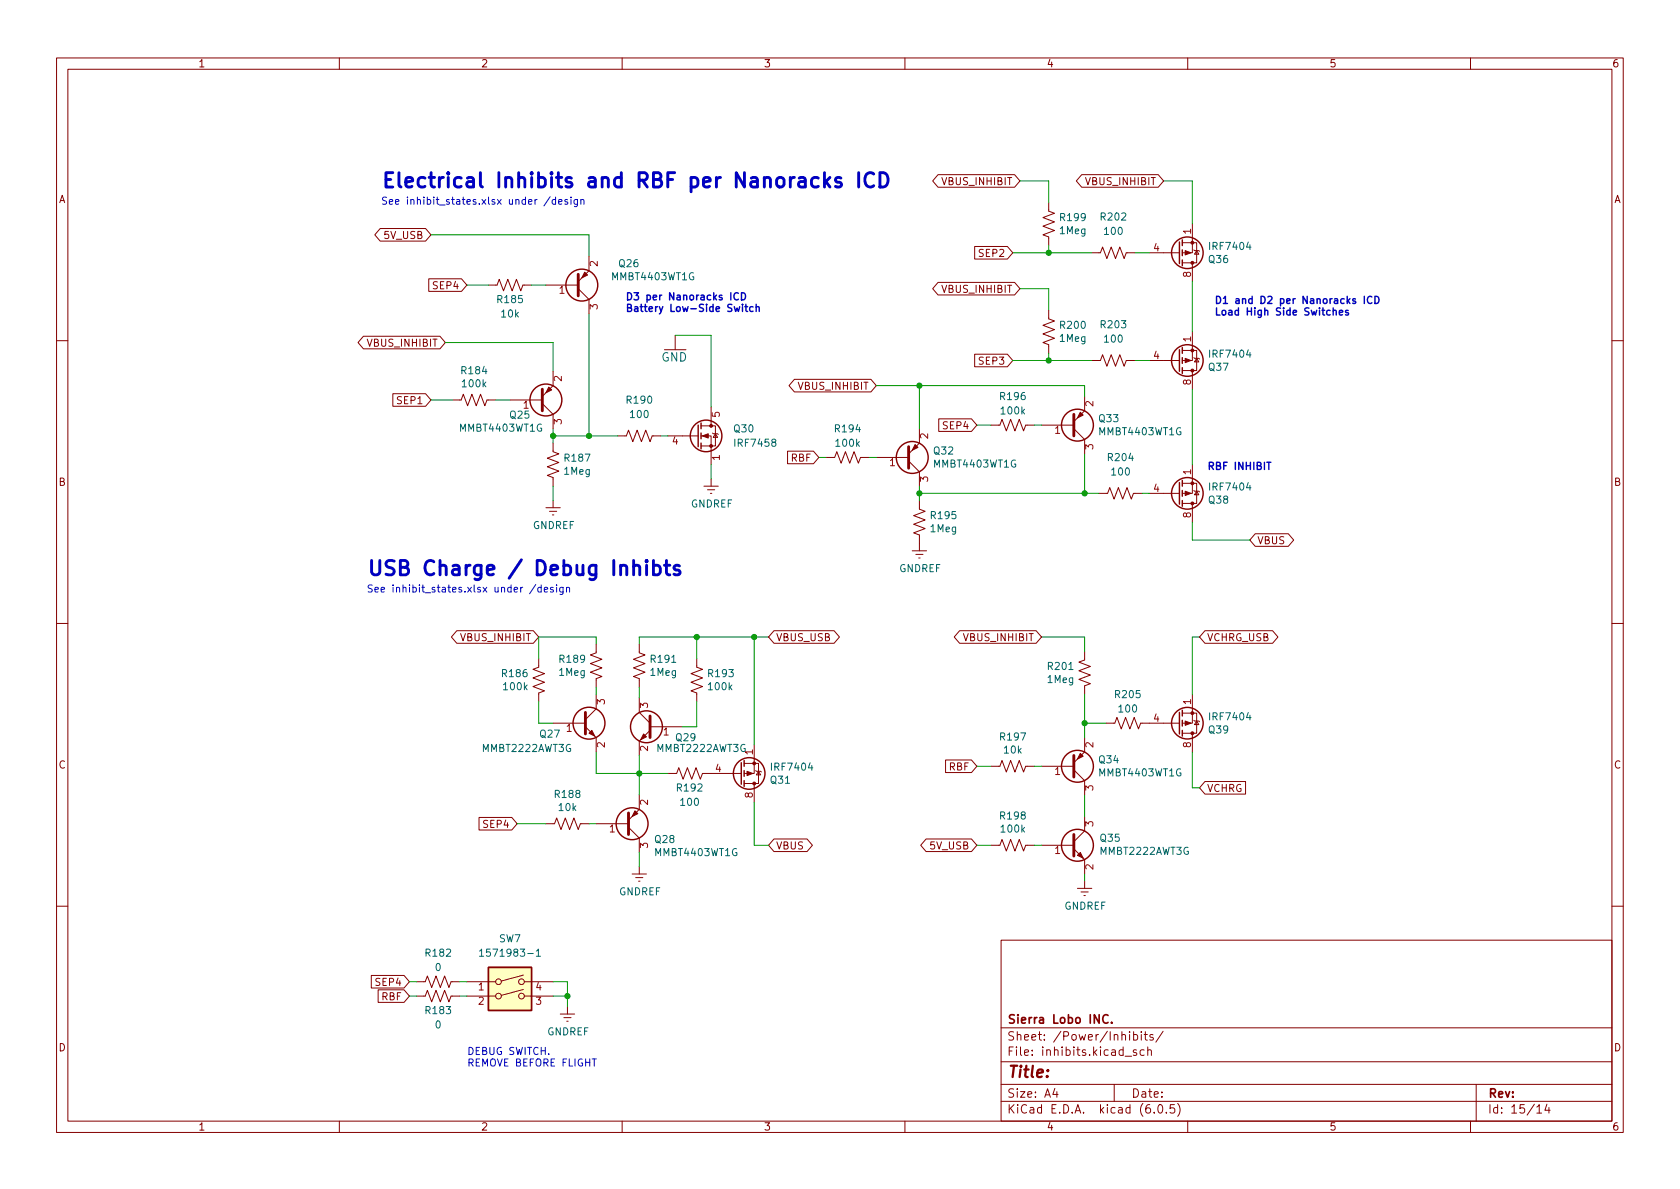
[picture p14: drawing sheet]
<svg xmlns="http://www.w3.org/2000/svg" width="297mm" height="210mm" viewBox="0 0 297 210" stroke-linecap="round" stroke-linejoin="round" font-family="sans-serif">
<defs><g id="words">
<g font-size="3.5" fill="#0000c2">
<text x="67.3" y="33.2">Electrical Inhibits and RBF per Nanoracks ICD</text>
<text x="64.8" y="101.8">USB Charge / Debug Inhibts</text>
</g>
<text font-size="2.8" fill="#840000" x="178" y="190.6">Title:</text>
<text font-size="2.1" fill="#006464" x="116.9" y="63.9">GND</text>
<g font-size="2.1" fill="#840000">
<text x="178" y="184">Sheet: /Power/Inhibits/</text>
<text x="178" y="181">Sierra Lobo INC.</text>
<text x="178" y="186.7">File: inhibits.kicad_sch</text>
<text x="178" y="196.9">KiCad E.D.A. kicad (6.0.5)</text>
<text x="178" y="194.1">Size: A4</text>
<text x="200" y="194.1">Date:</text>
<text x="263" y="194.1">Rev:</text>
<text x="263" y="196.9">Id: 15/14</text>
</g>
<g font-size="1.8" fill="#840000">
<text x="35" y="11.9">1</text>
<text x="85" y="11.9">2</text>
<text x="135" y="11.9">3</text>
<text x="185" y="11.9">4</text>
<text x="235" y="11.9">5</text>
<text x="285" y="11.9">6</text>
<text x="10.3" y="35.9">A</text>
<text x="166.8" y="32.7">VBUS_INHIBIT</text>
<text x="192.2" y="32.7">VBUS_INHIBIT</text>
<text x="285.3" y="35.9">A</text>
<text x="68" y="42.2">5V_USB</text>
<text x="173.3" y="45.4">SEP2</text>
<text x="76.8" y="51.1">SEP4</text>
<text x="166.8" y="51.8">VBUS_INHIBIT</text>
<text x="65.2" y="61.3">VBUS_INHIBIT</text>
<text x="173.3" y="64.5">SEP3</text>
<text x="70.4" y="71.5">SEP1</text>
<text x="141.4" y="68.9">VBUS_INHIBIT</text>
<text x="166.9" y="75.9">SEP4</text>
<text x="139.9" y="81.6">RBF</text>
<text x="10.3" y="85.9">B</text>
<text x="285.3" y="85.9">B</text>
<text x="222.2" y="96.2">VBUS</text>
<text x="81.7" y="113.4">VBUS_INHIBIT</text>
<text x="137.2" y="113.4">VBUS_USB</text>
<text x="170.6" y="113.4">VBUS_INHIBIT</text>
<text x="213.4" y="113.4">VCHRG_USB</text>
<text x="10.3" y="135.9">C</text>
<text x="167.8" y="136.2">RBF</text>
<text x="285.3" y="135.9">C</text>
<text x="213.4" y="140">VCHRG</text>
<text x="85.6" y="146.4">SEP4</text>
<text x="137.2" y="150.2">VBUS</text>
<text x="164.6" y="150.2">5V_USB</text>
<text x="66.6" y="174.3">SEP4</text>
<text x="67.5" y="176.9">RBF</text>
<text x="10.3" y="185.9">D</text>
<text x="285.3" y="185.9">D</text>
<text x="35" y="199.9">1</text>
<text x="85" y="199.9">2</text>
<text x="135" y="199.9">3</text>
<text x="185" y="199.9">4</text>
<text x="235" y="199.9">5</text>
<text x="285" y="199.9">6</text>
</g>
<g font-size="1.8" fill="#0000c2">
<text x="67.3" y="36.2">See inhibit_states.xlsx under /design</text>
<text x="110.5" y="53.1">D3 per Nanoracks ICD</text>
<text x="214.6" y="53.7">D1 and D2 per Nanoracks ICD</text>
<text x="110.5" y="55.1">Battery Low-Side Switch</text>
<text x="214.6" y="55.8">Load High Side Switches</text>
<text x="213.4" y="83.1">RBF INHIBIT</text>
<text x="64.8" y="104.8">See inhibit_states.xlsx under /design</text>
<text x="82.5" y="186.5">DEBUG SWITCH.</text>
<text x="82.5" y="188.6">REMOVE BEFORE FLIGHT</text>
</g>
<g font-size="1.8" fill="#006464">
<text x="187.4" y="41.4">1Meg</text>
<text x="187.6" y="39.1">R199</text>
<text x="194.7" y="39">R202</text>
<text x="195.4" y="41.5">100</text>
<text x="109.5" y="47.2">Q26</text>
<text x="213.8" y="46.5">Q36</text>
<text x="214.1" y="44.2">IRF7404</text>
<text x="88.1" y="53.6">R185</text>
<text x="108.3" y="49.5">MMBT4403WT1G</text>
<text x="88.7" y="56.1">10k</text>
<text x="187.6" y="58.1">R200</text>
<text x="194.7" y="58">R203</text>
<text x="187.4" y="60.4">1Meg</text>
<text x="195.4" y="60.6">100</text>
<text x="213.8" y="65.6">Q37</text>
<text x="214.1" y="63.2">IRF7404</text>
<text x="81.7" y="66.2">R184</text>
<text x="81.9" y="68.5">100k</text>
<text x="110.9" y="71.4">R190</text>
<text x="177" y="70.7">R196</text>
<text x="81.4" y="76.3">MMBT4403WT1G</text>
<text x="90.2" y="74">Q25</text>
<text x="111.6" y="73.9">100</text>
<text x="129.8" y="76.4">Q30</text>
<text x="147.7" y="76.4">R194</text>
<text x="177.1" y="73.3">100k</text>
<text x="194.4" y="74.6">Q33</text>
<text x="194.4" y="77">MMBT4403WT1G</text>
<text x="99.8" y="83.9">1Meg</text>
<text x="99.9" y="81.6">R187</text>
<text x="130.1" y="79">IRF7458</text>
<text x="147.9" y="79">100k</text>
<text x="165.2" y="80.4">Q32</text>
<text x="165.2" y="82.7">MMBT4403WT1G</text>
<text x="196" y="81.5">R204</text>
<text x="122.1" y="89.7">GNDREF</text>
<text x="196.6" y="84.1">100</text>
<text x="213.8" y="89">Q38</text>
<text x="214.1" y="86.7">IRF7404</text>
<text x="94.2" y="93.5">GNDREF</text>
<text x="164.6" y="94.1">1Meg</text>
<text x="164.7" y="91.8">R195</text>
<text x="159" y="101.2">GNDREF</text>
<text x="88.9" y="119.7">R186</text>
<text x="98.9" y="119.5">1Meg</text>
<text x="99" y="117.2">R189</text>
<text x="115" y="119.5">1Meg</text>
<text x="115.2" y="117.2">R191</text>
<text x="125.3" y="119.7">R193</text>
<text x="185.4" y="118.5">R201</text>
<text x="89.1" y="122">100k</text>
<text x="125.4" y="122">100k</text>
<text x="185.3" y="120.8">1Meg</text>
<text x="197.3" y="123.4">R205</text>
<text x="197.9" y="126">100</text>
<text x="95.5" y="130.4">Q27</text>
<text x="119.6" y="131.1">Q29</text>
<text x="177" y="130.9">R197</text>
<text x="213.8" y="129.7">Q39</text>
<text x="214.1" y="127.4">IRF7404</text>
<text x="85.3" y="133">MMBT2222AWT3G</text>
<text x="116.2" y="133">MMBT2222AWT3G</text>
<text x="136.6" y="136.3">IRF7404</text>
<text x="177.6" y="133.2">10k</text>
<text x="194.4" y="135">Q34</text>
<text x="194.4" y="137.3">MMBT4403WT1G</text>
<text x="98.2" y="141.1">R188</text>
<text x="98.9" y="143.4">10k</text>
<text x="119.8" y="139.9">R192</text>
<text x="120.4" y="142.5">100</text>
<text x="136.3" y="138.6">Q31</text>
<text x="115.9" y="149.1">Q28</text>
<text x="177" y="144.9">R198</text>
<text x="177.1" y="147.2">100k</text>
<text x="194.6" y="148.8">Q35</text>
<text x="115.9" y="151.4">MMBT4403WT1G</text>
<text x="194.6" y="151.1">MMBT2222AWT3G</text>
<text x="109.4" y="158.3">GNDREF</text>
<text x="188.2" y="160.9">GNDREF</text>
<text x="88.3" y="166.6">SW7</text>
<text x="75.4" y="169.2">R182</text>
<text x="77" y="171.7">0</text>
<text x="85.9" y="169.2">1571983-1</text>
<text x="75.4" y="179.3">R183</text>
<text x="77" y="181.9">0</text>
<text x="96.7" y="183.1">GNDREF</text>
</g>
<g font-size="1.8" fill="#a90000">
<text x="210.6" y="41.4" transform="rotate(-90 210.6 41.4)">1</text>
<text x="105.7" y="47.1" transform="rotate(-90 105.7 47.1)">2</text>
<text x="204" y="44.4">4</text>
<text x="98.9" y="51.9">1</text>
<text x="210.6" y="49" transform="rotate(-90 210.6 49)">8</text>
<text x="105.7" y="54.7" transform="rotate(-90 105.7 54.7)">3</text>
<text x="204" y="63.5">4</text>
<text x="210.6" y="60.4" transform="rotate(-90 210.6 60.4)">1</text>
<text x="99.3" y="67.4" transform="rotate(-90 99.3 67.4)">2</text>
<text x="193.3" y="71.9" transform="rotate(-90 193.3 71.9)">2</text>
<text x="210.6" y="68.1" transform="rotate(-90 210.6 68.1)">8</text>
<text x="92.5" y="72.3">1</text>
<text x="99.3" y="75" transform="rotate(-90 99.3 75)">3</text>
<text x="127.3" y="73.8" transform="rotate(-90 127.3 73.8)">5</text>
<text x="164.1" y="77.6" transform="rotate(-90 164.1 77.6)">2</text>
<text x="186.5" y="76.7">1</text>
<text x="118.9" y="78.6">4</text>
<text x="127.3" y="81.4" transform="rotate(-90 127.3 81.4)">1</text>
<text x="157.3" y="82.4">1</text>
<text x="193.3" y="79.5" transform="rotate(-90 193.3 79.5)">3</text>
<text x="210.6" y="83.9" transform="rotate(-90 210.6 83.9)">1</text>
<text x="164.1" y="85.2" transform="rotate(-90 164.1 85.2)">3</text>
<text x="204" y="87">4</text>
<text x="210.6" y="91.5" transform="rotate(-90 210.6 91.5)">8</text>
<text x="106.9" y="124.6" transform="rotate(-90 106.9 124.6)">3</text>
<text x="114.6" y="125.2" transform="rotate(-90 114.6 125.2)">3</text>
<text x="210.6" y="124.6" transform="rotate(-90 210.6 124.6)">1</text>
<text x="100.2" y="129.4">1</text>
<text x="117.3" y="130">1</text>
<text x="204" y="127.6">4</text>
<text x="106.9" y="132.2" transform="rotate(-90 106.9 132.2)">2</text>
<text x="114.6" y="132.8" transform="rotate(-90 114.6 132.8)">2</text>
<text x="126.5" y="136.5">4</text>
<text x="133.1" y="133.5" transform="rotate(-90 133.1 133.5)">1</text>
<text x="186.5" y="137">1</text>
<text x="193.3" y="132.2" transform="rotate(-90 193.3 132.2)">2</text>
<text x="210.6" y="132.2" transform="rotate(-90 210.6 132.2)">8</text>
<text x="114.6" y="142.3" transform="rotate(-90 114.6 142.3)">2</text>
<text x="133.1" y="141.1" transform="rotate(-90 133.1 141.1)">8</text>
<text x="193.3" y="139.8" transform="rotate(-90 193.3 139.8)">3</text>
<text x="107.8" y="147.2">1</text>
<text x="114.6" y="150" transform="rotate(-90 114.6 150)">3</text>
<text x="193.3" y="146.2" transform="rotate(-90 193.3 146.2)">3</text>
<text x="186.5" y="151">1</text>
<text x="193.3" y="153.8" transform="rotate(-90 193.3 153.8)">2</text>
<text x="84.6" y="175.1">1</text>
<text x="84.6" y="177.7">2</text>
<text x="94.8" y="177.7">3</text>
<text x="94.8" y="175.1">4</text>
</g>
</g></defs>
<g fill="none" stroke="#840000" stroke-width=".18">
<path d="M10 10.2h277v190.1h-277zM12 12.2h273v186.1h-273zM60 10.2v2M110 10.2v2M160 10.2v2M210 10.2v2M260 10.2v2M165.9 30.9h13.5l.9 1.1-.9 1.1h-13.5l-1-1.1zM185.4 35.8v1.5l1 .4-2 .8 2 .7-2 .8 2 .8-2 .7 1 .4v1.5M191.3 30.9h13.5l.9 1.1-.9 1.1h-13.5l-1-1.1zM210.8 39.6v5.1h-1.8M64.3 59.5h13.5l.9 1.1-.9 1.1h-13.5l-1-1.1z"/>
<path d="M67.2 40.4h8l1 1.1-1 1.1h-8l-.9-1.1zM75.8 49.3h5.8l.9 1.1-.9 1.1h-5.8zM86.4 50.4h1.5l.4-1 .7 2 .8-2 .8 2 .7-2 .8 2 .4-1h1.5M96.5 50.4h5.7M102.2 51l1.9 2v2.5M104.1 45.3v2.6l-1.9 1.9M119.4 59.3v2.5M165.9 49.9h13.5l.9 1.1-.9 1.2h-13.5l-1-1.2zM172.3 43.6h5.8l1 1.1-1 1.1h-5.8zM185.4 54.9v1.5l1 .4-2 .7 2 .8-2 .7 2 .8-2 .8 1 .4v1.5M193 44.7h1.6l.3-1 .8 2 .8-2 .7 2 .8-2 .8 2 .3-1h1.6M203.2 44.7h5.3"/>
<path d="M209 42.9h2.6v3.6h-2.6M210.8 58.7v5h-1.8M210.8 46.5v3.3M211.1 44.2l.1 .1h.8l.1 .1M211.6 44.3l.4 .7h-.8zM10 60.2h2M69.5 69.6h5.7l1 1.1-1 1.1h-5.7zM80 70.7h1.5l.4-1 .8 2 .7-2 .8 2 .8-2 .7 2 .4-1h1.5M90.2 70.7h5.7M95.9 71.4l1.9 1.9v2.5M97.8 65.7v2.5l-1.9 1.9M97.8 78.4v1.5l1 .4-2 .7 2 .8-2 .7 2 .8-2 .8 1 .3v1.6"/>
<path d="M109.2 77.1h1.5l.4-1 .8 2 .7-2 .8 2 .8-2 .7 2 .4-1h1.5M117.5 61.8h3.8M118.1 77.1h5.3M124 77.1h1.7v5.1M124 75.3h2.5v3.6h-2.5M125.7 72v3.3M126 76.6l.1 .1h.8l.1 .1M126.5 76.7l.4 .6h-.8zM139.2 79.8h4.6l1 1.1-1 1.1h-4.6zM140.5 67.1h13.5l.9 1.1-.9 1.1h-13.5l-1-1.1zM162.6 75.8v2.6l-1.9 1.9M166 74.1h5.8l.9 1.1-.9 1.1h-5.8z"/>
<path d="M172.3 62.6h5.8l1 1.1-1 1.2h-5.8zM175.3 75.2h1.5l.4-1 .7 2 .8-2 .8 2 .7-2 .8 2 .4-1h1.5M184.1 75.2h5.8M189.9 75.8l1.9 1.9v2.6M191.8 70.1v2.5l-1.9 1.9M193 63.7h1.6l.3-1 .8 2.1 .8-2.1 .7 2.1 .8-2.1 .8 2.1 .3-1.1h1.6M203.2 63.7h5.3M209 62h2.6v3.5h-2.6M210.8 65.5v3.3M211.1 63.2l.1 .2h.8l.1 .1M211.6 63.4l.4 .6h-.8zM285 60.2h2"/>
<path d="M96.5 89.8h2.6M97.2 90.4h1.2M97.7 91.1h.2M97.8 88.5v1.3M124.5 86h2.5M125.1 86.6h1.3M125.6 87.2h.3M125.7 84.7v1.3M146 80.9h1.6l.4-1 .7 2 .8-2 .7 2 .8-2 .8 2 .3-1h1.6M154.9 80.9h5.8M160.7 81.5l1.9 1.9v2.6M161.3 97.4h2.5"/>
<path d="M161.9 98h1.3M162.4 98.7h.3M162.6 88.5v1.5l1 .4-2.1 .8 2.1 .7-2.1 .8 2.1 .8-2.1 .7 1.1 .4v2.8M194.3 87.2h1.5l.4-1 .8 2.1 .7-2.1 .8 2.1 .8-2.1 .7 2.1 .4-1.1h1.5M203.2 87.2h5.3M209 85.5h2.6v3.5h-2.6M210.8 82.2v5h-1.8M210.8 89v3.3M211.1 86.7l.1 .2h.8l.1 .1M211.6 86.9l.4 .6h-.8zM221.9 94.4h5.9l.9 1.1-.9 1.1h-5.9l-.9-1.1zM10 110.2h2"/>
<path d="M80.8 111.5h13.5l.9 1.1-.9 1.2h-13.5l-1-1.2zM95.2 116.5v1.5l-1 .4 2.1 .7-2.1 .8 2.1 .7-2.1 .8 2.1 .8-1.1 .3v1.6M105.4 113.9v1.5l-1 .4 2 .8-2 .7 2 .8-2 .8 2 .7-1 .4v1.5M113 113.9v1.5l1 .4-2 .8 2 .7-2 .8 2 .8-2 .7 1 .4v1.5M123.2 116.5v1.5l1 .4-2 .7 2 .8-2 .7 2 .8-2 .8 1 .3v1.6M136.8 111.5h10.7l.9 1.1-.9 1.2h-10.7l-.9-1.2zM169.7 111.5h13.5l.9 1.1-.9 1.2h-13.5l-1-1.2zM191.8 115.2v1.5l-1 .4 2 .8-2 .7 2 .8-2 .7 2 .8-1 .4v1.5M213 111.5h12l1 1.1-1 1.2h-12l-.9-1.2zM285 110.2h2M97.8 127.9h5.7M103.5 128.5l1.9 1.9v2.6"/>
<path d="M105.4 122.8v2.5l-1.9 1.9M113 123.4v2.6l1.9 1.9M114.9 129.2l-1.9 1.9v2.5M114.9 128.5h5.7M118.1 136.8h1.5l.4-1 .8 2 .7-2 .8 2 .8-2 .7 2 .4-1h6.9M131.6 135h2.5v3.6h-2.5M133.3 131.7v5.1h-1.7M133.3 138.6v3.3M133.6 136.3l.1 .1h.8l.1 .1M134.1 136.4l.4 .6h-.8zM167.2 134.4h4.6l.9 1.1-.9 1.1h-4.6zM175.3 135.5h1.5l.4-1 .7 2 .8-2 .8 2 .7-2 .8 2 .4-1h1.5"/>
<path d="M184.1 135.5h5.8M189.9 136.1l1.9 1.9v2.6M191.8 130.4v2.6l-1.9 1.9M195.6 127.9h1.5l.4-1 .7 2 .8-2 .8 2 .7-2 .8 2 .4-1h6.8M209 126.1h2.6v3.6h-2.6M210.8 122.8v5.1h-1.8M210.8 129.7v3.3M211.1 127.4l.1 .1h.8l.1 .1M211.6 127.5l.4 .6h-.8zM213 138.2h7.2v2.2h-7.2l-.9-1.1zM84.7 144.6h5.8l.9 1.1-.9 1.1h-5.8zM96.5 145.7h1.5l.4-1.1 .8 2.1 .7-2.1 .8 2.1 .8-2.1 .7 2.1 .4-1h1.5"/>
<path d="M105.4 145.7h5.7M111.1 146.3l1.9 1.9v2.5M111.8 154.6h2.5M112.4 155.2h1.3M112.9 155.8h.3M113 140.6v2.5l-1.9 1.9M113 153.3v1.3M136.8 148.4h5.9l.9 1.1-.9 1.1h-5.9l-.9-1.1zM163.7 148.4h8.1l.9 1.1-.9 1.1h-8.1l-.9-1.1zM175.3 149.5h1.5l.4-1 .7 2 .8-2 .8 2 .7-2 .8 2 .4-1h1.5M184.1 149.5h5.8M189.9 150.1l1.9 1.9v2.6"/>
<path d="M190.5 157.1h2.5M191.1 157.7h1.3M191.6 158.4h.3M191.8 144.4v2.5l-1.9 1.9M191.8 155.8v1.3M10 160.2h2M65.6 172.5h5.8l1 1.1-1 1.1h-5.8zM66.9 175h4.5l1 1.1-1 1.2h-4.5zM73.7 176.1h1.5l.4-1 .7 2.1 .8-2.1 .8 2.1 .7-2.1 .8 2.1 .4-1.1h1.5M73.7 173.6h1.5l.4-1 .7 2 .8-2 .8 2 .7-2 .8 2 .4-1h1.5M82.5 176.1h5.1M82.5 173.6h5.1"/>
<path d="M92.5 175l-3.9 1M92.5 172.4l-3.9 1.1M92.7 176.1h5.1M92.7 173.6h5.1M99.1 179.3h2.5M99.7 180h1.3M100.3 178v1.3M177 166.3h108v32h-108zM285 160.2h2M60 198.3v2M100.2 180.6h.3M110 198.3v2"/>
<path d="M160 198.3v2M177 194.8h108M177 191.8h108M177 187.8h108M177 181.8h108M186.5 192.5l-.4 1h1M186.9 193v1M197 191.8v3M198.9 186.8h1.2M199.7 182.4v.2M199.7 182.9v1M200.4 183l.5-.1 .2 .3v.4l-.1 .3h-.6"/>
<path d="M200.4 182.4v1.5M200.9 185.7l-.3-.1-.2 .2v.3l.5 .1v.4h-.5M201.8 182.4v.2M201.8 182.9v1M202.3 185.7l-.4-.1-.3 .3v.4l.1 .3h.6M202.3 182.9h.6M202.5 182.4v1.3l.4 .2M202.9 185.8l.2-.2 .4 .1 .1 .9M202.9 185.1v1.5M203.9 183l-.4-.1-.2 .2 .1 .3 .5 .1v.4h-.6M204.1 196.7v.1M204.9 195.4l.2-.1a.81 .81 0 0 1 .6 .7 .81 .81 0 0 1-.3 .8h-.2a.81 .81 0 0 1-.6-.6 .81 .81 0 0 1 .3-.8z"/>
<path d="M205.6 182.4l-1.2 1.9M206.2 196.7v.1M207.6 195.3h-.7v.7l.2-.1 .5 .1 .1 .2-.1 .5-.2 .1-.5-.1M208.2 195.1a1.72 1.72 0 0 1 0 2.3M210 198.3v2M260 198.3v2M261 191.8v6.5M271.7 195.8l.5-.5v1.5M271.7 196.8h.9M273.5 195.3l-.4 1h1M273.9 195.8v1"/>
<circle cx="88.1" cy="176.1" r=".51"/>
<circle cx="88.1" cy="173.6" r=".51"/>
<circle cx="92.2" cy="176.1" r=".51"/>
<circle cx="92.2" cy="173.6" r=".51"/>
</g>
<path d="M195.9 179.6a.6 .6 0 0 0-.7 0 .6 .6 0 0 0-.2 .7 .56 .56 0 0 0 .3 .6 .56 .56 0 0 0 .6-.1M196.6 180.8v.1" fill="none" stroke="#840000" stroke-width=".3"/>
<path d="M102.2 48.5v3.8M95.9 68.8v3.8M160.7 79v3.8M189.9 73.3v3.8M103.5 126v3.8M114.9 126.6v3.8M189.9 133.6v3.8M111.1 143.8v3.8M189.9 147.6v3.8" fill="none" stroke="#840000" stroke-width=".51"/>
<g fill="#840000" stroke="#840000" stroke-width=".18">
<path d="M97 68.4l.5 .6-1 .5z"/>
<path d="M191 133.2l.5 .5-1 .5z"/>
<path d="M209.5 44.3l1.1 .4-1.1 .4z"/>
<path d="M190.5 151.3l.5-.6 .5 1.1z"/>
<path d="M209.5 127.5l1.1 .4-1.1 .4z"/>
<path d="M113.8 129.8l.5 .5-1 .5z"/>
<path d="M209.5 63.4l1.1 .3-1.1 .4z"/>
<path d="M104.1 129.7l.5-.5 .6 1z"/>
<path d="M209.5 86.9l1.1 .3-1.1 .4z"/>
<path d="M132.1 136.4l1 .4-1 .4z"/>
<path d="M124.2 77.1l1-.4v.8z"/>
<path d="M112.3 143.4l.5 .5-1 .5z"/>
<path d="M103.4 48.1l.5 .5-1 .5z"/>
<path d="M161.8 78.6l.5 .5-1 .5z"/>
<path d="M191 72.9l.5 .5-1 .5z"/>
<circle cx="210.8" cy="42.9" r=".25"/>
<circle cx="210.8" cy="46.5" r=".25"/>
<circle cx="210.8" cy="126.1" r=".25"/>
<circle cx="210.8" cy="129.7" r=".25"/>
<circle cx="210.8" cy="62" r=".25"/>
<circle cx="210.8" cy="65.5" r=".25"/>
<circle cx="210.8" cy="85.5" r=".25"/>
<circle cx="210.8" cy="89" r=".25"/>
<circle cx="133.3" cy="135" r=".25"/>
<circle cx="133.3" cy="138.6" r=".25"/>
<circle cx="125.7" cy="78.9" r=".25"/>
<circle cx="125.7" cy="75.3" r=".25"/>
</g>
<g fill="none" stroke="#840000" stroke-width=".25">
<path d="M208.5 42.8v3.8M209 42.4v1M209 44.2v1M209 46v1M123.4 75.2v3.8M124 74.8v1M124 76.6v1M124 78.4v1M208.5 61.8v3.9M209 61.5v1M209 63.2v1.1M209 65v1"/>
<path d="M208.5 85.3v3.8M209 85v1M209 86.7v1.1M209 88.5v1M131.1 134.9v3.8M131.6 134.5v1M131.6 136.3v1M131.6 138v1.1M208.5 126v3.8M209 125.6v1M209 127.4v1M209 129.2v1"/>
<path d="M86.4 171.1h7.6v7.6h-7.6z"/>
<circle cx="102.9" cy="50.4" r="2.82"/>
<circle cx="209.9" cy="44.7" r="2.79"/>
<circle cx="96.5" cy="70.7" r="2.82"/>
<circle cx="124.8" cy="77.1" r="2.79"/>
<circle cx="190.5" cy="75.2" r="2.82"/>
<circle cx="209.9" cy="63.7" r="2.79"/>
<circle cx="161.3" cy="80.9" r="2.82"/>
<circle cx="209.9" cy="87.2" r="2.79"/>
<circle cx="104.1" cy="127.9" r="2.82"/>
<circle cx="114.3" cy="128.5" r="2.82"/>
<circle cx="132.5" cy="136.8" r="2.79"/>
<circle cx="190.5" cy="135.5" r="2.82"/>
<circle cx="209.9" cy="127.9" r="2.79"/>
<circle cx="111.8" cy="145.7" r="2.82"/>
<circle cx="190.5" cy="149.5" r="2.82"/>
</g>
<path d="M86.4 171.1h7.6v7.6h-7.6z" fill="#ffffc2" stroke="#ffffc2" stroke-width=".18"/>
<path d="M84.8 168.2l.4-.4v1.3M84.8 169.1h.7M94.8 168.2l.4-.4v1.3M94.8 169.1h.8" fill="none" stroke="#006464" stroke-width=".18"/>
<g fill="none" stroke="#0000c2" stroke-width=".25">
<path d="M130.6 51.9a.6 .6 0 0 0-.9 .4 .6 .6 0 0 0 .6 .7l.3-.1M131.1 51.8a.64 .64 0 0 1 .7 .6 .64 .64 0 0 1-.7 .6zM131.7 54.2h.5M131.9 53.8v1.1l.3 .2M133.2 54.3l-.4-.1-.3 .3 .2 .5h.5M133.7 54.4l.2-.2 .3 .1v.8M133.7 53.8v1.3M235.7 55l.2-.1h.3l.1 .8M236.8 55.3l.6-.1v-.3h-.4l-.2 .1 .1 .7h.5M238.4 54.9h-.3l-.2 .1 .1 .2 .4 .1v.4h-.5M241.2 52.4v1.3M242.6 52.5a.6 .6 0 0 0-.9 .4 .6 .6 0 0 0 .6 .8l.3-.2"/>
<path d="M243.1 52.4a.64 .64 0 0 1 .7 .6 .64 .64 0 0 1-.7 .7zM224 81.7h.7"/>
</g>
<g fill="none" stroke="#0000c2" stroke-width=".18">
<path d="M97.3 34.8l-1.1 1.6M98.2 35.3h-.3l-.3 .2 .1 .6h.5M98.2 34.9v1.2M98.8 35.7l.6-.1-.1-.3h-.3l-.2 .2v.6h.5M100.3 35.3h-.3l-.1 .2v.1l.4 .2v.3h-.4M101 35.3v.8M102.1 35.3v1l-.2 .2h-.3M102.1 35.3h-.4l-.2 .2 .1 .6h.5M102.7 35.4l.2-.1h.3v.8M102.7 35.3v.8M94.7 103.4l-1.1 1.6M95.7 103.9h-.4l-.2 .2 .1 .5h.5"/>
<path d="M95.7 103.4v1.3M96.2 104.3l.6-.1v-.3h-.4l-.2 .1 .1 .6h.5M97.8 103.9h-.3l-.2 .1 .1 .2 .4 .1v.3h-.5M98.4 103.9v.8M99.6 103.9v1l-.3 .2h-.3M99.6 103.9h-.4l-.2 .2 .1 .5h.5M100.2 104l.1-.1h.3l.1 .8M100.2 103.9v.8M104.7 187.3h.7"/>
</g>
<g fill="none" stroke="#0000c2" stroke-width=".51">
<path d="M146 32.1l.7 1M146.7 31.4l-.9 .9M148.7 31.5l-.6-.1-.4 .3 .1 .4 .9 .2 .1 .3-.1 .4-.3 .1-.7-.1M151.8 30.5v2.6M154.5 30.8a.95 .95 0 0 0-1.1-.2 .95 .95 0 0 0-.5 1 1.08 1.08 0 0 0 .3 1.2 1.08 1.08 0 0 0 1.2 .2l.1-.2M155.6 30.5a1.34 1.34 0 0 1 1.4 .9 1.34 1.34 0 0 1-.5 1.6l-.9 .1zM114.3 99.1l-.1 .1 .1 .2 .1-.2-.1-.1v.3M114.3 100v1.7M115.5 99.1v2.6M117.5 100h.9M117.8 99.1v2.2l.2 .2 .4 .2M112 100.2a.63 .63 0 0 1 1.1 .1v1.4"/>
<path d="M115.5 100.1l.8-.1 .4 .4v.8l-.2 .3-.2 .2-.8-.2M120.1 100.1l-.6-.1-.3 .3 .1 .4 .8 .2 .2 .3-.2 .3-.2 .2-.7-.2"/>
</g>
<g fill="none" stroke="#009600" stroke-width=".18">
<path d="M180.3 32h5.1v3.8M205.7 32h5.1v7.6M76.2 41.5h27.9v3.8M82.5 50.4h3.9M94 50.4h2.5M104.1 55.5v21.6M119.4 59.3h6.3v12.7M179.1 44.7h13.9M180.3 51h5.1v3.9M185.4 43.4v1.3M200.7 44.7h2.5M210.8 49.8v8.9"/>
<path d="M76.2 70.7h3.8M78.7 60.6h19.1v5.1M87.6 70.7h2.6M97.8 75.8v2.6M97.8 77.1h11.4M116.8 77.1h1.3M154.9 68.2h36.9v1.9M162.6 68.2v7.6M172.7 75.2h2.6M179.1 63.7h13.9M182.9 75.2h1.2M185.4 62.5v1.2"/>
<path d="M200.7 63.7h2.5M210.8 68.8v13.4M97.8 86v2.5M125.7 82.2v2.5M144.8 80.9h1.2M153.7 80.9h1.2M162.6 87.2h31.7M162.6 86v2.5M191.8 80.3v6.9M201.9 87.2h1.3M210.8 92.3v3.2h10.2M105.4 113.9v-1.3h-10.2v3.9"/>
<path d="M123.2 112.6v3.9M133.3 112.6v19.1M135.9 112.6h-22.9v1.3M184.1 112.6h7.7v2.6M212.1 112.6h-1.3v10.2M95.2 124.1v3.8h2.6M105.4 133v3.8h12.7M105.4 121.5v1.3M113 121.5v1.9M113 133.6v7M123.2 124.1v4.4h-2.6M172.7 135.5h2.6"/>
<path d="M182.9 135.5h1.2M191.8 122.8v7.6M191.8 127.9h3.8M210.8 133v6.3h1.3M91.4 145.7h5.1M104.1 145.7h1.3M113 150.7v2.6M133.3 141.9v7.6h2.6M172.7 149.5h2.6M182.9 149.5h1.2M191.8 140.6v3.8M191.8 154.6v1.2"/>
<path d="M72.4 173.6h1.3M72.4 176.1h1.3M81.3 173.6h1.2M81.3 176.1h1.2M97.8 173.6h2.5v4.4M97.8 176.1h2.5"/>
</g>
<g fill="#009600" stroke="#009600" stroke-width=".18">
<circle cx="97.8" cy="77.1" r=".46"/>
<circle cx="104.1" cy="77.1" r=".46"/>
<circle cx="185.4" cy="63.7" r=".46"/>
<circle cx="191.8" cy="87.2" r=".46"/>
<circle cx="185.4" cy="44.7" r=".46"/>
<circle cx="162.6" cy="68.2" r=".46"/>
<circle cx="162.6" cy="87.2" r=".46"/>
<circle cx="113" cy="136.8" r=".46"/>
<circle cx="100.3" cy="176.1" r=".46"/>
<circle cx="191.8" cy="127.9" r=".46"/>
<circle cx="123.2" cy="112.6" r=".46"/>
<circle cx="133.3" cy="112.6" r=".46"/>
</g>
<use href="#words"/>
</svg>
